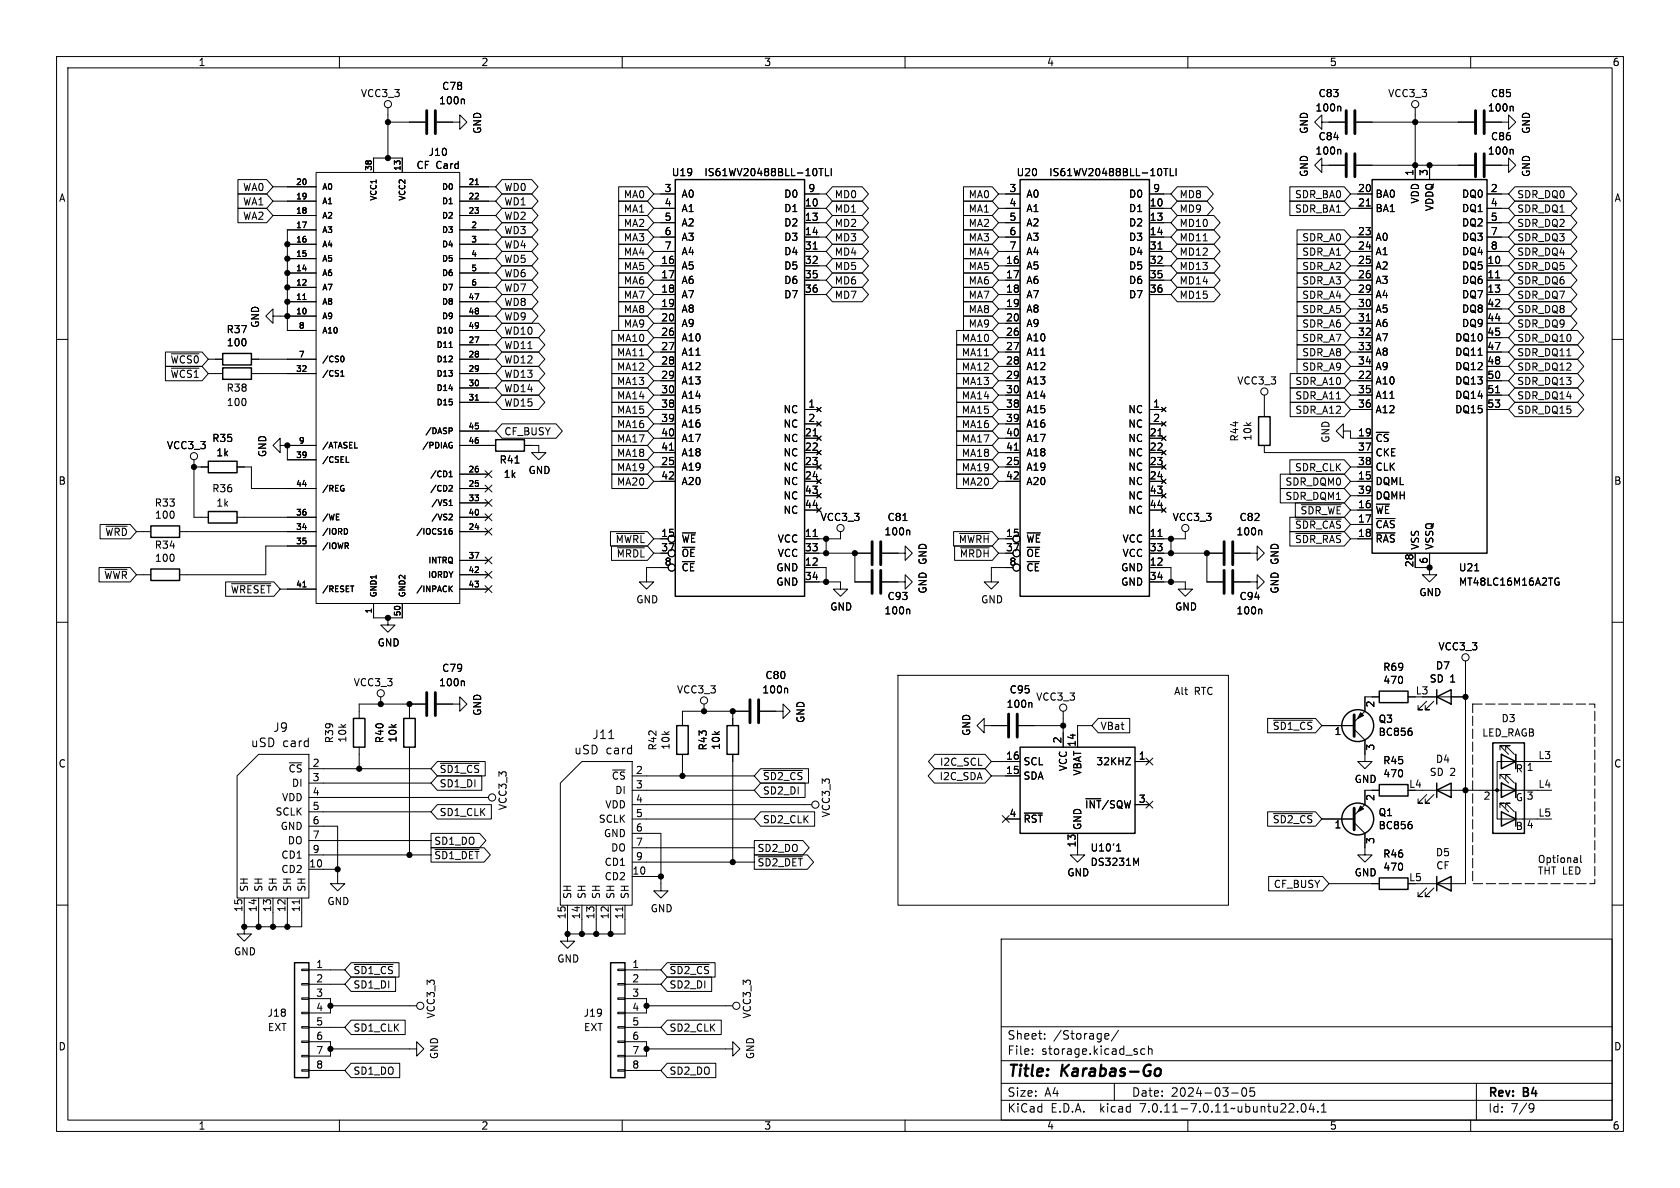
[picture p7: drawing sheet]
<svg xmlns="http://www.w3.org/2000/svg" width="297mm" height="210mm" viewBox="0 0 297 210" stroke-linecap="round" stroke-linejoin="round" font-family="sans-serif">
<defs><g id="words">
<g font-size="2.8">
<text x="178" y="190.9">Title:</text>
<text x="187.7" y="190.9">Karabas-Go</text>
</g>
<g font-size="2.1">
<text x="48.2" y="129.6">J9</text>
<text x="104.6" y="130.9">J11</text>
<text x="44.3" y="132.3">uSD</text>
<text x="49.9" y="132.3">card</text>
<text x="101.4" y="133.6">uSD</text>
<text x="107.1" y="133.6">card</text>
<text x="178" y="184">Sheet:</text>
<text x="186.2" y="184">/Storage/</text>
<text x="178" y="186.7">File:</text>
<text x="184.1" y="186.7">storage.kicad_sch</text>
<text x="178" y="196.9">KiCad</text>
<text x="178" y="194.1">Size:</text>
<text x="184.7" y="194.1">A4</text>
<text x="185.7" y="196.9">E.D.A.</text>
<text x="194.6" y="196.9">kicad</text>
<text x="200" y="194.1">Date:</text>
<text x="201.8" y="196.9">7.0.11-7.0.11~ubuntu22.04.1</text>
<text x="207" y="194.1">2024-03-05</text>
<text x="263" y="194.3">Rev:</text>
<text x="263" y="196.9">Id:</text>
<text x="267.1" y="196.9">7/9</text>
<text x="269.4" y="194.3">B4</text>
</g>
<g font-size="1.8">
<text x="35" y="11.9">1</text>
<text x="85" y="11.9">2</text>
<text x="135" y="11.9">3</text>
<text x="185" y="11.9">4</text>
<text x="235" y="11.9">5</text>
<text x="285" y="11.9">6</text>
<text x="63.7" y="17.4">VCC3_3</text>
<text x="78.1" y="16.1">C78</text>
<text x="233" y="17.4">C83</text>
<text x="245.3" y="17.4">VCC3_3</text>
<text x="263.5" y="17.4">C85</text>
<text x="77.5" y="18.6">100n</text>
<text x="85.3" y="23.8" transform="rotate(-90 85.3 23.8)">GND</text>
<text x="231.4" y="23.8" transform="rotate(-90 231.4 23.8)">GND</text>
<text x="232.5" y="19.9">100n</text>
<text x="262.9" y="19.9">100n</text>
<text x="270.7" y="23.8" transform="rotate(-90 270.7 23.8)">GND</text>
<text x="75.7" y="27.8">J10</text>
<text x="232.5" y="27.5">100n</text>
<text x="233" y="25">C84</text>
<text x="262.9" y="27.5">100n</text>
<text x="263.5" y="25">C86</text>
<text x="10.3" y="35.9">A</text>
<text x="42.9" y="34">WA0</text>
<text x="73.5" y="30.1">CF Card</text>
<text x="89.1" y="34">WD0</text>
<text x="110.2" y="35.2">MA0</text>
<text x="117.4" y="34">3</text>
<text x="118.7" y="31.3">U19</text>
<text x="120.4" y="35.2">A0</text>
<text x="124.4" y="31.3">IS61WV20488BLL-10TLI</text>
<text x="138.5" y="35.2">D0</text>
<text x="142.8" y="34">9</text>
<text x="147.5" y="35.2">MD0</text>
<text x="171.1" y="35.2">MA0</text>
<text x="178.4" y="34">3</text>
<text x="179.6" y="31.3">U20</text>
<text x="181.4" y="35.2">A0</text>
<text x="185.4" y="31.3">IS61WV20488BLL-10TLI</text>
<text x="199.5" y="35.2">D0</text>
<text x="203.8" y="34">9</text>
<text x="208.4" y="35.2">MD8</text>
<text x="228.8" y="35.2">SDR_BA0</text>
<text x="231.4" y="31.4" transform="rotate(-90 231.4 31.4)">GND</text>
<text x="240" y="34">20</text>
<text x="243.1" y="35.2">BA0</text>
<text x="249.9" y="31.2" transform="rotate(-90 249.9 31.2)">1</text>
<text x="252.5" y="31.2" transform="rotate(-90 252.5 31.2)">3</text>
<text x="258.4" y="35.2">DQ0</text>
<text x="263.5" y="34">2</text>
<text x="268.1" y="35.2">SDR_DQ0</text>
<text x="270.7" y="31.4" transform="rotate(-90 270.7 31.4)">GND</text>
<text x="285.3" y="35.9">A</text>
<text x="42.9" y="36.5">WA1</text>
<text x="42.9" y="39.1">WA2</text>
<text x="89.1" y="41.6">WD3</text>
<text x="89.1" y="39.1">WD2</text>
<text x="89.1" y="36.5">WD1</text>
<text x="110.2" y="40.3">MA2</text>
<text x="110.2" y="37.8">MA1</text>
<text x="117.4" y="36.6">4</text>
<text x="117.4" y="39.1">5</text>
<text x="117.4" y="41.7">6</text>
<text x="120.4" y="37.7">A1</text>
<text x="120.4" y="40.2">A2</text>
<text x="138.5" y="37.7">D1</text>
<text x="138.5" y="40.2">D2</text>
<text x="142.2" y="36.6">10</text>
<text x="142.2" y="39.1">13</text>
<text x="142.2" y="41.7">14</text>
<text x="147.5" y="40.3">MD2</text>
<text x="147.5" y="37.8">MD1</text>
<text x="171.1" y="37.8">MA1</text>
<text x="171.1" y="40.3">MA2</text>
<text x="178.4" y="36.6">4</text>
<text x="178.4" y="39.1">5</text>
<text x="178.4" y="41.7">6</text>
<text x="181.4" y="37.7">A1</text>
<text x="181.4" y="40.2">A2</text>
<text x="199.5" y="37.7">D1</text>
<text x="199.5" y="40.2">D2</text>
<text x="203.2" y="36.6">10</text>
<text x="203.2" y="39.1">13</text>
<text x="203.2" y="41.7">14</text>
<text x="208.4" y="37.8">MD9</text>
<text x="208.4" y="40.3">MD10</text>
<text x="228.8" y="37.8">SDR_BA1</text>
<text x="240" y="36.6">21</text>
<text x="240" y="41.7">23</text>
<text x="243.1" y="37.7">BA1</text>
<text x="251.1" y="36.1" transform="rotate(-90 251.1 36.1)">VDD</text>
<text x="253.6" y="37.4" transform="rotate(-90 253.6 37.4)">VDDQ</text>
<text x="258.4" y="37.7">DQ1</text>
<text x="258.4" y="40.2">DQ2</text>
<text x="263.5" y="36.6">4</text>
<text x="263.5" y="39.1">5</text>
<text x="263.5" y="41.7">7</text>
<text x="268.1" y="37.8">SDR_DQ1</text>
<text x="268.1" y="40.3">SDR_DQ2</text>
<text x="89.1" y="46.7">WD5</text>
<text x="89.1" y="44.1">WD4</text>
<text x="110.2" y="42.9">MA3</text>
<text x="110.2" y="45.4">MA4</text>
<text x="110.2" y="47.9">MA5</text>
<text x="116.8" y="46.7">16</text>
<text x="117.4" y="44.2">7</text>
<text x="120.4" y="47.9">A5</text>
<text x="120.4" y="42.8">A3</text>
<text x="120.4" y="45.3">A4</text>
<text x="138.5" y="42.8">D3</text>
<text x="138.5" y="45.3">D4</text>
<text x="138.5" y="47.9">D5</text>
<text x="142.2" y="44.2">31</text>
<text x="142.2" y="46.7">32</text>
<text x="147.5" y="45.4">MD4</text>
<text x="147.5" y="42.9">MD3</text>
<text x="147.5" y="47.9">MD5</text>
<text x="171.1" y="45.4">MA4</text>
<text x="171.1" y="47.9">MA5</text>
<text x="171.1" y="42.9">MA3</text>
<text x="177.8" y="46.7">16</text>
<text x="178.4" y="44.2">7</text>
<text x="181.4" y="47.9">A5</text>
<text x="181.4" y="42.8">A3</text>
<text x="181.4" y="45.3">A4</text>
<text x="199.5" y="42.8">D3</text>
<text x="199.5" y="45.3">D4</text>
<text x="199.5" y="47.9">D5</text>
<text x="203.2" y="44.2">31</text>
<text x="203.2" y="46.7">32</text>
<text x="208.4" y="42.9">MD11</text>
<text x="208.4" y="47.9">MD13</text>
<text x="208.4" y="45.4">MD12</text>
<text x="230.1" y="47.9">SDR_A2</text>
<text x="230.1" y="45.4">SDR_A1</text>
<text x="230.1" y="42.9">SDR_A0</text>
<text x="240" y="44.2">24</text>
<text x="240" y="46.7">25</text>
<text x="243.1" y="42.8">A0</text>
<text x="243.1" y="45.3">A1</text>
<text x="243.1" y="47.9">A2</text>
<text x="258.4" y="47.9">DQ5</text>
<text x="258.4" y="42.8">DQ3</text>
<text x="258.4" y="45.3">DQ4</text>
<text x="262.8" y="46.7">10</text>
<text x="263.5" y="44.2">8</text>
<text x="268.1" y="47.9">SDR_DQ5</text>
<text x="268.1" y="45.4">SDR_DQ4</text>
<text x="268.1" y="42.9">SDR_DQ3</text>
<text x="89.1" y="49.2">WD6</text>
<text x="89.1" y="51.8">WD7</text>
<text x="110.2" y="50.5">MA6</text>
<text x="110.2" y="53">MA7</text>
<text x="116.8" y="49.3">17</text>
<text x="116.8" y="51.8">18</text>
<text x="120.4" y="50.4">A6</text>
<text x="120.4" y="52.9">A7</text>
<text x="138.5" y="50.4">D6</text>
<text x="138.5" y="52.9">D7</text>
<text x="142.2" y="49.3">35</text>
<text x="142.2" y="51.8">36</text>
<text x="147.5" y="53">MD7</text>
<text x="147.5" y="50.5">MD6</text>
<text x="171.1" y="50.5">MA6</text>
<text x="171.1" y="53">MA7</text>
<text x="177.8" y="49.3">17</text>
<text x="177.8" y="51.8">18</text>
<text x="181.4" y="50.4">A6</text>
<text x="181.4" y="52.9">A7</text>
<text x="199.5" y="50.4">D6</text>
<text x="199.5" y="52.9">D7</text>
<text x="203.2" y="49.3">35</text>
<text x="203.2" y="51.8">36</text>
<text x="208.4" y="53">MD15</text>
<text x="208.4" y="50.5">MD14</text>
<text x="230.1" y="50.5">SDR_A3</text>
<text x="230.1" y="53">SDR_A4</text>
<text x="240" y="49.3">26</text>
<text x="240" y="51.8">29</text>
<text x="243.1" y="50.4">A3</text>
<text x="243.1" y="52.9">A4</text>
<text x="258.4" y="50.4">DQ6</text>
<text x="258.4" y="52.9">DQ7</text>
<text x="262.8" y="49.3">11</text>
<text x="262.8" y="51.8">13</text>
<text x="268.1" y="53">SDR_DQ7</text>
<text x="268.1" y="50.5">SDR_DQ6</text>
<text x="40" y="59.1">R37</text>
<text x="46" y="58" transform="rotate(-90 46 58)">GND</text>
<text x="89.1" y="56.8">WD9</text>
<text x="89.1" y="54.3">WD8</text>
<text x="89.1" y="59.4">WD10</text>
<text x="110.2" y="58.1">MA9</text>
<text x="110.2" y="55.6">MA8</text>
<text x="116.8" y="54.4">19</text>
<text x="116.8" y="56.9">20</text>
<text x="116.8" y="59.4">26</text>
<text x="120.4" y="55.5">A8</text>
<text x="120.4" y="58">A9</text>
<text x="171.1" y="55.6">MA8</text>
<text x="171.1" y="58.1">MA9</text>
<text x="177.8" y="54.4">19</text>
<text x="177.8" y="56.9">20</text>
<text x="177.8" y="59.4">26</text>
<text x="181.4" y="55.5">A8</text>
<text x="181.4" y="58">A9</text>
<text x="230.1" y="55.6">SDR_A5</text>
<text x="230.1" y="58.1">SDR_A6</text>
<text x="240" y="54.4">30</text>
<text x="240" y="56.9">31</text>
<text x="240" y="59.4">32</text>
<text x="243.1" y="55.5">A5</text>
<text x="243.1" y="58">A6</text>
<text x="258.4" y="55.5">DQ8</text>
<text x="258.4" y="58">DQ9</text>
<text x="262.8" y="54.4">42</text>
<text x="262.8" y="56.9">44</text>
<text x="262.8" y="59.4">45</text>
<text x="268.1" y="55.6">SDR_DQ8</text>
<text x="268.1" y="58.1">SDR_DQ9</text>
<text x="30.1" y="64.5">~{WCS0}</text>
<text x="40" y="61.4">100</text>
<text x="89.1" y="64.5">WD12</text>
<text x="89.1" y="61.9">WD11</text>
<text x="109" y="60.6">MA10</text>
<text x="109" y="65.7">MA12</text>
<text x="109" y="63.2">MA11</text>
<text x="116.8" y="62">27</text>
<text x="116.8" y="64.5">28</text>
<text x="120.4" y="60.6">A10</text>
<text x="120.4" y="63.1">A11</text>
<text x="120.4" y="65.6">A12</text>
<text x="169.9" y="63.2">MA11</text>
<text x="169.9" y="60.6">MA10</text>
<text x="169.9" y="65.7">MA12</text>
<text x="177.8" y="62">27</text>
<text x="177.8" y="64.5">28</text>
<text x="181.4" y="60.6">A10</text>
<text x="181.4" y="63.1">A11</text>
<text x="181.4" y="65.6">A12</text>
<text x="230.1" y="65.7">SDR_A9</text>
<text x="230.1" y="60.6">SDR_A7</text>
<text x="230.1" y="63.2">SDR_A8</text>
<text x="240" y="62">33</text>
<text x="240" y="64.5">34</text>
<text x="243.1" y="60.6">A7</text>
<text x="243.1" y="63.1">A8</text>
<text x="243.1" y="65.6">A9</text>
<text x="257.2" y="60.6">DQ10</text>
<text x="257.2" y="63.1">DQ11</text>
<text x="257.2" y="65.6">DQ12</text>
<text x="262.8" y="62">47</text>
<text x="262.8" y="64.5">48</text>
<text x="268.1" y="65.7">SDR_DQ12</text>
<text x="268.1" y="60.6">SDR_DQ10</text>
<text x="268.1" y="63.2">SDR_DQ11</text>
<text x="30.1" y="67">~{WCS1}</text>
<text x="40" y="69.4">R38</text>
<text x="40" y="72">100</text>
<text x="89.1" y="69.5">WD14</text>
<text x="89.1" y="67">WD13</text>
<text x="109" y="68.3">MA13</text>
<text x="109" y="70.8">MA14</text>
<text x="116.8" y="67.1">29</text>
<text x="116.8" y="69.6">30</text>
<text x="120.4" y="68.2">A13</text>
<text x="120.4" y="70.7">A14</text>
<text x="169.9" y="70.8">MA14</text>
<text x="169.9" y="68.3">MA13</text>
<text x="177.8" y="67.1">29</text>
<text x="177.8" y="69.6">30</text>
<text x="181.4" y="68.2">A13</text>
<text x="181.4" y="70.7">A14</text>
<text x="218.6" y="68.2">VCC3_3</text>
<text x="228.9" y="68.3">SDR_A10</text>
<text x="228.9" y="70.8">SDR_A11</text>
<text x="240" y="67.1">22</text>
<text x="240" y="69.6">35</text>
<text x="243.1" y="68.2">A10</text>
<text x="243.1" y="70.7">A11</text>
<text x="257.2" y="68.2">DQ13</text>
<text x="257.2" y="70.7">DQ14</text>
<text x="262.8" y="67.1">50</text>
<text x="262.8" y="69.6">51</text>
<text x="268.1" y="68.3">SDR_DQ13</text>
<text x="268.1" y="70.8">SDR_DQ14</text>
<text x="89.1" y="77.2">CF_BUSY</text>
<text x="89.1" y="72.1">WD15</text>
<text x="109" y="75.9">MA16</text>
<text x="109" y="73.3">MA15</text>
<text x="116.8" y="72.1">38</text>
<text x="116.8" y="74.7">39</text>
<text x="116.8" y="77.2">40</text>
<text x="120.4" y="73.3">A15</text>
<text x="120.4" y="75.8">A16</text>
<text x="138.4" y="73.3">NC</text>
<text x="138.4" y="75.8">NC</text>
<text x="142.2" y="77.2">21</text>
<text x="142.8" y="72.1">1</text>
<text x="142.8" y="74.7">2</text>
<text x="169.9" y="75.9">MA16</text>
<text x="169.9" y="73.3">MA15</text>
<text x="177.8" y="72.1">38</text>
<text x="177.8" y="74.7">39</text>
<text x="177.8" y="77.2">40</text>
<text x="181.4" y="73.3">A15</text>
<text x="181.4" y="75.8">A16</text>
<text x="199.4" y="73.3">NC</text>
<text x="199.4" y="75.8">NC</text>
<text x="203.2" y="77.2">21</text>
<text x="203.8" y="72.1">1</text>
<text x="203.8" y="74.7">2</text>
<text x="228.9" y="73.3">SDR_A12</text>
<text x="240" y="77.2">19</text>
<text x="240" y="72.1">36</text>
<text x="243.1" y="73.3">A12</text>
<text x="257.2" y="73.3">DQ15</text>
<text x="262.8" y="72.1">53</text>
<text x="268.1" y="73.3">SDR_DQ15</text>
<text x="29.4" y="79.6">VCC3_3</text>
<text x="37.4" y="78.3">R35</text>
<text x="38.1" y="80.9">1k</text>
<text x="47.3" y="80.9" transform="rotate(-90 47.3 80.9)">GND</text>
<text x="88.2" y="82.1">R41</text>
<text x="93.3" y="84">GND</text>
<text x="109" y="81">MA18</text>
<text x="109" y="83.5">MA19</text>
<text x="109" y="78.4">MA17</text>
<text x="116.8" y="82.3">25</text>
<text x="116.8" y="79.8">41</text>
<text x="120.4" y="83.4">A19</text>
<text x="120.4" y="78.3">A17</text>
<text x="120.4" y="80.9">A18</text>
<text x="138.4" y="78.3">NC</text>
<text x="138.4" y="80.9">NC</text>
<text x="138.4" y="83.4">NC</text>
<text x="142.2" y="79.8">22</text>
<text x="142.2" y="82.3">23</text>
<text x="169.9" y="83.5">MA19</text>
<text x="169.9" y="81">MA18</text>
<text x="169.9" y="78.4">MA17</text>
<text x="177.8" y="82.3">25</text>
<text x="177.8" y="79.8">41</text>
<text x="181.4" y="83.4">A19</text>
<text x="181.4" y="78.3">A17</text>
<text x="181.4" y="80.9">A18</text>
<text x="199.4" y="78.3">NC</text>
<text x="199.4" y="80.9">NC</text>
<text x="199.4" y="83.4">NC</text>
<text x="203.2" y="79.8">22</text>
<text x="203.2" y="82.3">23</text>
<text x="219.1" y="78.1" transform="rotate(-90 219.1 78.1)">R44</text>
<text x="221.4" y="78" transform="rotate(-90 221.4 78)">10k</text>
<text x="228.8" y="83.5">SDR_CLK</text>
<text x="235.2" y="78.4" transform="rotate(-90 235.2 78.4)">GND</text>
<text x="240" y="79.8">37</text>
<text x="240" y="82.3">38</text>
<text x="243.1" y="78.3">~{CS}</text>
<text x="243.1" y="80.9">CKE</text>
<text x="243.1" y="83.4">CLK</text>
<text x="10.3" y="85.9">B</text>
<text x="27.3" y="89.8">R33</text>
<text x="37.4" y="87.2">R36</text>
<text x="38.1" y="89.8">1k</text>
<text x="88.9" y="84.7">1k</text>
<text x="109" y="86">MA20</text>
<text x="116.8" y="84.8">42</text>
<text x="120.4" y="86">A20</text>
<text x="138.4" y="86">NC</text>
<text x="138.4" y="88.5">NC</text>
<text x="142.2" y="84.8">24</text>
<text x="142.2" y="87.4">43</text>
<text x="142.2" y="89.9">44</text>
<text x="169.9" y="86">MA20</text>
<text x="177.8" y="84.8">42</text>
<text x="181.4" y="86">A20</text>
<text x="199.4" y="86">NC</text>
<text x="199.4" y="88.5">NC</text>
<text x="203.2" y="84.8">24</text>
<text x="203.2" y="87.4">43</text>
<text x="203.2" y="89.9">44</text>
<text x="227.1" y="88.6">SDR_DQM1</text>
<text x="227.1" y="86">SDR_DQM0</text>
<text x="240" y="84.8">15</text>
<text x="240" y="89.9">16</text>
<text x="240" y="87.4">39</text>
<text x="243.1" y="86">DQML</text>
<text x="243.1" y="88.5">DQMH</text>
<text x="285.3" y="85.9">B</text>
<text x="18.5" y="94.9">~{WRD}</text>
<text x="27.3" y="91.9">100</text>
<text x="116.8" y="95">15</text>
<text x="138.4" y="91">NC</text>
<text x="142.2" y="95">11</text>
<text x="145" y="92.3">VCC3_3</text>
<text x="156.3" y="94.8">100n</text>
<text x="156.8" y="92.3">C81</text>
<text x="177.8" y="95">15</text>
<text x="199.4" y="91">NC</text>
<text x="203.2" y="95">11</text>
<text x="207.2" y="92.3">VCC3_3</text>
<text x="218.5" y="94.8">100n</text>
<text x="219" y="92.3">C82</text>
<text x="228.8" y="93.7">~{SDR_CAS}</text>
<text x="229.8" y="91.1">~{SDR_WE}</text>
<text x="240" y="92.5">17</text>
<text x="240" y="95">18</text>
<text x="243.1" y="91">~{WE}</text>
<text x="243.1" y="93.6">~{CAS}</text>
<text x="27.3" y="97.2">R34</text>
<text x="27.3" y="99.5">100</text>
<text x="108.7" y="96.2">~{MWRL}</text>
<text x="108.9" y="98.7">~{MRDL}</text>
<text x="116.8" y="97.5">37</text>
<text x="117.4" y="100.1">8</text>
<text x="120.4" y="96.1">~{WE}</text>
<text x="120.4" y="98.7">~{OE}</text>
<text x="120.4" y="101.2">~{CE}</text>
<text x="137.2" y="101.2">GND</text>
<text x="137.4" y="96.1">VCC</text>
<text x="137.4" y="98.7">VCC</text>
<text x="142.2" y="100.1">12</text>
<text x="142.2" y="97.5">33</text>
<text x="169.4" y="96.2">~{MWRH}</text>
<text x="169.6" y="98.7">~{MRDH}</text>
<text x="177.8" y="97.5">37</text>
<text x="178.4" y="100.1">8</text>
<text x="181.4" y="96.1">~{WE}</text>
<text x="181.4" y="98.7">~{OE}</text>
<text x="181.4" y="101.2">~{CE}</text>
<text x="198.1" y="101.2">GND</text>
<text x="198.4" y="96.1">VCC</text>
<text x="198.4" y="98.7">VCC</text>
<text x="203.2" y="100.1">12</text>
<text x="203.2" y="97.5">33</text>
<text x="228.8" y="96.2">~{SDR_RAS}</text>
<text x="243.1" y="96.1">~{RAS}</text>
<text x="249.9" y="100.4" transform="rotate(-90 249.9 100.4)">28</text>
<text x="251.1" y="97.3" transform="rotate(-90 251.1 97.3)">VSS</text>
<text x="252.5" y="99.8" transform="rotate(-90 252.5 99.8)">6</text>
<text x="253.6" y="97.3" transform="rotate(-90 253.6 97.3)">VSSQ</text>
<text x="257.8" y="101.2">U21</text>
<text x="18.3" y="102.6">~{WWR}</text>
<text x="40.7" y="105.1">~{WRESET}</text>
<text x="112.4" y="106.9">GND</text>
<text x="137.2" y="103.7">GND</text>
<text x="142.2" y="102.6">34</text>
<text x="156.8" y="106.3">C93</text>
<text x="164" y="105" transform="rotate(-90 164 105)">GND GND</text>
<text x="173.4" y="106.9">GND</text>
<text x="198.1" y="103.7">GND</text>
<text x="203.2" y="102.6">34</text>
<text x="219" y="106.3">C94</text>
<text x="226.2" y="105" transform="rotate(-90 226.2 105)">GND GND</text>
<text x="250.8" y="105.6">GND</text>
<text x="257.8" y="103.7">MT48LC16M16A2TG</text>
<text x="146.7" y="108.1">GND</text>
<text x="156.3" y="108.8">100n</text>
<text x="207.6" y="108.1">GND</text>
<text x="218.5" y="108.8">100n</text>
<text x="66.7" y="114.5">GND</text>
<text x="78.1" y="119">C79</text>
<text x="244.4" y="118.8">R69</text>
<text x="253.8" y="118.5">D7</text>
<text x="254.2" y="115.2">VCC3_3</text>
<text x="62.4" y="121.5">VCC3_3</text>
<text x="77.5" y="121.5">100n</text>
<text x="119.6" y="122.8">VCC3_3</text>
<text x="134.7" y="122.8">100n</text>
<text x="135.2" y="120.2">C80</text>
<text x="177.8" y="125.3">100n</text>
<text x="178.4" y="122.8">C95</text>
<text x="183.1" y="124.1">VCC3_3</text>
<text x="207.5" y="122.9">Alt</text>
<text x="211.1" y="122.9">RTC</text>
<text x="243.3" y="125.2" transform="rotate(-90 243.3 125.2)">2</text>
<text x="244.5" y="121.1">470</text>
<text x="250.2" y="122.8">L3</text>
<text x="252.7" y="120.9">SD 1</text>
<text x="59.1" y="131.5" transform="rotate(-90 59.1 131.5)">R39</text>
<text x="61.4" y="131.4" transform="rotate(-90 61.4 131.4)">10k</text>
<text x="68" y="131.5" transform="rotate(-90 68 131.5)">R40</text>
<text x="70.3" y="131.4" transform="rotate(-90 70.3 131.4)">10k</text>
<text x="85.3" y="126.6" transform="rotate(-90 85.3 126.6)">GND</text>
<text x="142.4" y="127.9" transform="rotate(-90 142.4 127.9)">GND</text>
<text x="171.7" y="130.2" transform="rotate(-90 171.7 130.2)">GND</text>
<text x="187.7" y="131.5" transform="rotate(-90 187.7 131.5)">2</text>
<text x="194.5" y="129.2">VBat</text>
<text x="224.9" y="129.2">~{SD1_CS}</text>
<text x="235.8" y="130.3">1</text>
<text x="243.6" y="130.3">BC856</text>
<text x="243.6" y="128">Q3</text>
<text x="261.9" y="130.4">LED_RAGB</text>
<text x="265.4" y="127.9">D3</text>
<text x="10.3" y="135.9">C</text>
<text x="50.9" y="136.8">~{CS}</text>
<text x="55.2" y="135.6">2</text>
<text x="77.6" y="136.8">~{SD1_CS}</text>
<text x="112.3" y="136.9">2</text>
<text x="116.3" y="132.8" transform="rotate(-90 116.3 132.8)">R42</text>
<text x="118.6" y="132.6" transform="rotate(-90 118.6 132.6)">10k</text>
<text x="125.1" y="132.8" transform="rotate(-90 125.1 132.8)">R43</text>
<text x="127.5" y="132.6" transform="rotate(-90 127.5 132.6)">10k</text>
<text x="166.1" y="135.6">I2C_SCL</text>
<text x="177.8" y="136.9">15</text>
<text x="177.8" y="134.4">16</text>
<text x="180.8" y="135.5">SCL</text>
<text x="188.8" y="136.4" transform="rotate(-90 188.8 136.4)">VCC</text>
<text x="190.2" y="132.1" transform="rotate(-90 190.2 132.1)">14</text>
<text x="191.4" y="137.2" transform="rotate(-90 191.4 137.2)">VBAT</text>
<text x="193.7" y="135.5">32KHZ</text>
<text x="201.2" y="134.4">1</text>
<text x="243.3" y="132.8" transform="rotate(-90 243.3 132.8)">3</text>
<text x="244.4" y="135.3">R45</text>
<text x="244.5" y="137.6">470</text>
<text x="252.7" y="137.4">SD 2</text>
<text x="253.8" y="135.1">D4</text>
<text x="267.9" y="136.8">R</text>
<text x="269.8" y="136.6">1</text>
<text x="271.9" y="134.3">L3</text>
<text x="285.3" y="135.9">C</text>
<text x="49.8" y="141.8">VDD</text>
<text x="51.5" y="139.3">DI</text>
<text x="55.2" y="138.2">3</text>
<text x="55.2" y="140.7">4</text>
<text x="55.2" y="143.3">5</text>
<text x="77.6" y="139.4">SD1_DI</text>
<text x="89.8" y="143.3" transform="rotate(-90 89.8 143.3)">VCC3_3</text>
<text x="106.9" y="143.1">VDD</text>
<text x="108.1" y="138">~{CS}</text>
<text x="108.7" y="140.6">DI</text>
<text x="112.3" y="139.4">3</text>
<text x="112.3" y="142">4</text>
<text x="134.8" y="140.7">SD2_DI</text>
<text x="134.8" y="138.1">~{SD2_CS}</text>
<text x="166" y="138.1">I2C_SDA</text>
<text x="180.8" y="138">SDA</text>
<text x="191.7" y="143.1">~{INT}/SQW</text>
<text x="201.2" y="142">3</text>
<text x="239.4" y="138.6">GND</text>
<text x="243.3" y="141.7" transform="rotate(-90 243.3 141.7)">2</text>
<text x="249" y="139.4">L4</text>
<text x="262.2" y="141.7">2</text>
<text x="267.9" y="141.8">G</text>
<text x="269.8" y="141.7">3</text>
<text x="271.9" y="139.4">L4</text>
<text x="48.6" y="144.4">SCLK</text>
<text x="49.5" y="146.9">GND</text>
<text x="50.8" y="149.5">DO</text>
<text x="55.2" y="145.8">6</text>
<text x="55.2" y="148.3">7</text>
<text x="76.7" y="149.5">SD1_DO</text>
<text x="77.6" y="144.5">SD1_CLK</text>
<text x="105.8" y="145.6">SCLK</text>
<text x="106.7" y="148.2">GND</text>
<text x="112.3" y="144.5">5</text>
<text x="112.3" y="147.1">6</text>
<text x="112.3" y="149.6">7</text>
<text x="134.8" y="145.7">SD2_CLK</text>
<text x="146.9" y="144.6" transform="rotate(-90 146.9 144.6)">VCC3_3</text>
<text x="178.4" y="144.5">4</text>
<text x="180.8" y="145.6">~{RST}</text>
<text x="190.2" y="149.9" transform="rotate(-90 190.2 149.9)">13</text>
<text x="191.4" y="146.8" transform="rotate(-90 191.4 146.8)">GND</text>
<text x="224.9" y="145.7">~{SD2_CS}</text>
<text x="235.8" y="146.8">1</text>
<text x="243.3" y="149.3" transform="rotate(-90 243.3 149.3)">3</text>
<text x="243.6" y="146.8">BC856</text>
<text x="243.6" y="144.5">Q1</text>
<text x="267.9" y="146.9">B</text>
<text x="269.8" y="146.8">4</text>
<text x="271.9" y="144.4">L5</text>
<text x="49.6" y="154.5">CD2</text>
<text x="49.6" y="152">CD1</text>
<text x="54.6" y="153.4">10</text>
<text x="55.2" y="150.9">9</text>
<text x="76.7" y="152.1">~{SD1_DET}</text>
<text x="106.8" y="155.8">CD2</text>
<text x="106.8" y="153.3">CD1</text>
<text x="107.9" y="150.7">DO</text>
<text x="111.7" y="154.7">10</text>
<text x="112.3" y="152.1">9</text>
<text x="133.8" y="150.8">SD2_DO</text>
<text x="133.8" y="153.4">~{SD2_DET}</text>
<text x="188.6" y="155.1">GND</text>
<text x="192.7" y="150.7">U10'1</text>
<text x="192.7" y="153.3">DS3231M</text>
<text x="239.4" y="155.1">GND</text>
<text x="244.4" y="151.8">R46</text>
<text x="244.5" y="154.1">470</text>
<text x="249" y="155.9">L5</text>
<text x="253.8" y="151.6">D5</text>
<text x="253.8" y="153.9">CF</text>
<text x="271.8" y="152.6">Optional</text>
<text x="271.8" y="154.7">THT LED</text>
<text x="42.9" y="161.3" transform="rotate(-90 42.9 161.3)">15</text>
<text x="44" y="157.7" transform="rotate(-90 44 157.7)">SH</text>
<text x="45.5" y="161.3" transform="rotate(-90 45.5 161.3)">14</text>
<text x="46.6" y="157.7" transform="rotate(-90 46.6 157.7)">SH</text>
<text x="48" y="161.3" transform="rotate(-90 48 161.3)">13</text>
<text x="49.1" y="157.7" transform="rotate(-90 49.1 157.7)">SH</text>
<text x="50.5" y="161.3" transform="rotate(-90 50.5 161.3)">12</text>
<text x="51.7" y="157.7" transform="rotate(-90 51.7 157.7)">SH</text>
<text x="53.1" y="161.3" transform="rotate(-90 53.1 161.3)">11</text>
<text x="54.2" y="157.7" transform="rotate(-90 54.2 157.7)">SH</text>
<text x="57.8" y="160.2">GND</text>
<text x="101.2" y="159" transform="rotate(-90 101.2 159)">SH</text>
<text x="103.7" y="159" transform="rotate(-90 103.7 159)">SH</text>
<text x="106.3" y="159" transform="rotate(-90 106.3 159)">SH</text>
<text x="108.8" y="159" transform="rotate(-90 108.8 159)">SH</text>
<text x="111.4" y="159" transform="rotate(-90 111.4 159)">SH</text>
<text x="114.9" y="161.5">GND</text>
<text x="225.1" y="157.2">CF_BUSY</text>
<text x="100.1" y="162.6" transform="rotate(-90 100.1 162.6)">15</text>
<text x="102.6" y="162.6" transform="rotate(-90 102.6 162.6)">14</text>
<text x="105.2" y="162.6" transform="rotate(-90 105.2 162.6)">13</text>
<text x="107.7" y="162.6" transform="rotate(-90 107.7 162.6)">12</text>
<text x="110.2" y="162.6" transform="rotate(-90 110.2 162.6)">11</text>
<text x="41.3" y="169.1">GND</text>
<text x="55.8" y="171.2">1</text>
<text x="55.8" y="173.7">2</text>
<text x="62.4" y="172.4">~{SD1_CS}</text>
<text x="98.4" y="170.4">GND</text>
<text x="111.7" y="171.2">1</text>
<text x="111.7" y="173.7">2</text>
<text x="118.3" y="172.4">~{SD2_CS}</text>
<text x="47.2" y="179.9">J18</text>
<text x="55.8" y="176.3">3</text>
<text x="55.8" y="178.8">4</text>
<text x="62.4" y="174.9">SD1_DI</text>
<text x="103.1" y="179.9">J19</text>
<text x="111.7" y="176.3">3</text>
<text x="111.7" y="178.8">4</text>
<text x="118.3" y="174.9">SD2_DI</text>
<text x="10.3" y="185.9">D</text>
<text x="47.3" y="182.5">EXT</text>
<text x="55.8" y="181.4">5</text>
<text x="55.8" y="183.9">6</text>
<text x="62.4" y="182.6">SD1_CLK</text>
<text x="77.1" y="180.1" transform="rotate(-90 77.1 180.1)">VCC3_3</text>
<text x="103.1" y="182.5">EXT</text>
<text x="111.7" y="181.4">5</text>
<text x="111.7" y="183.9">6</text>
<text x="118.3" y="182.6">SD2_CLK</text>
<text x="132.9" y="180.1" transform="rotate(-90 132.9 180.1)">VCC3_3</text>
<text x="285.3" y="185.9">D</text>
<text x="55.8" y="186.4">7</text>
<text x="55.8" y="189">8</text>
<text x="62.4" y="190.2">SD1_DO</text>
<text x="77.6" y="187.3" transform="rotate(-90 77.6 187.3)">GND</text>
<text x="111.7" y="186.4">7</text>
<text x="111.7" y="189">8</text>
<text x="118.3" y="190.2">SD2_DO</text>
<text x="133.5" y="187.3" transform="rotate(-90 133.5 187.3)">GND</text>
<text x="35" y="199.9">1</text>
<text x="85" y="199.9">2</text>
<text x="135" y="199.9">3</text>
<text x="185" y="199.9">4</text>
<text x="235" y="199.9">5</text>
<text x="285" y="199.9">6</text>
</g>
<g font-size="1.4">
<text x="52.2" y="35.3">19</text>
<text x="52.2" y="32.8">20</text>
<text x="56.9" y="33.8">A0</text>
<text x="65.8" y="30.3" transform="rotate(-90 65.8 30.3)">38</text>
<text x="66.8" y="35.6" transform="rotate(-90 66.8 35.6)">VCC1</text>
<text x="70.9" y="30.3" transform="rotate(-90 70.9 30.3)">13</text>
<text x="71.9" y="35.6" transform="rotate(-90 71.9 35.6)">VCC2</text>
<text x="78" y="33.8">D0</text>
<text x="82.7" y="32.8">21</text>
<text x="82.7" y="35.3">22</text>
<text x="52.2" y="40.4">17</text>
<text x="52.2" y="37.8">18</text>
<text x="56.9" y="41.4">A3</text>
<text x="56.9" y="38.8">A2</text>
<text x="56.9" y="36.3">A1</text>
<text x="78" y="41.4">D3</text>
<text x="78" y="36.3">D1</text>
<text x="78" y="38.8">D2</text>
<text x="82.7" y="37.8">23</text>
<text x="83.2" y="40.4">2</text>
<text x="52.2" y="45.5">15</text>
<text x="52.2" y="42.9">16</text>
<text x="56.9" y="46.5">A5</text>
<text x="56.9" y="43.9">A4</text>
<text x="78" y="43.9">D4</text>
<text x="78" y="46.5">D5</text>
<text x="83.2" y="42.9">3</text>
<text x="83.2" y="45.5">4</text>
<text x="52.2" y="53.1">11</text>
<text x="52.2" y="50.5">12</text>
<text x="52.2" y="48">14</text>
<text x="56.9" y="51.5">A7</text>
<text x="56.9" y="49">A6</text>
<text x="78" y="49">D6</text>
<text x="78" y="51.5">D7</text>
<text x="82.7" y="53.1">47</text>
<text x="83.2" y="48">5</text>
<text x="83.2" y="50.5">6</text>
<text x="52.2" y="55.6">10</text>
<text x="52.7" y="58.2">8</text>
<text x="56.9" y="56.6">A9</text>
<text x="56.9" y="54.1">A8</text>
<text x="56.9" y="59.2">A10</text>
<text x="77.1" y="59.2">D10</text>
<text x="78" y="54.1">D8</text>
<text x="78" y="56.6">D9</text>
<text x="82.7" y="55.6">48</text>
<text x="82.7" y="58.2">49</text>
<text x="52.2" y="65.8">32</text>
<text x="52.7" y="63.2">7</text>
<text x="56.9" y="64.2">/CS0</text>
<text x="77.1" y="61.7">D11</text>
<text x="77.1" y="64.2">D12</text>
<text x="82.7" y="60.7">27</text>
<text x="82.7" y="63.2">28</text>
<text x="82.7" y="65.8">29</text>
<text x="56.9" y="66.8">/CS1</text>
<text x="77.1" y="66.8">D13</text>
<text x="77.1" y="69.3">D14</text>
<text x="77.1" y="71.9">D15</text>
<text x="82.7" y="68.3">30</text>
<text x="82.7" y="70.9">31</text>
<text x="75.1" y="76.9">/DASP</text>
<text x="82.7" y="75.9">45</text>
<text x="52.2" y="81">39</text>
<text x="52.7" y="78.5">9</text>
<text x="56.9" y="82">/CSEL</text>
<text x="56.9" y="79.5">/ATASEL</text>
<text x="74.5" y="79.5">/PDIAG</text>
<text x="82.7" y="83.6">26</text>
<text x="82.7" y="78.5">46</text>
<text x="52.2" y="86.1">44</text>
<text x="56.9" y="87.1">/REG</text>
<text x="75.9" y="87.1">/CD2</text>
<text x="75.9" y="84.6">/CD1</text>
<text x="76.1" y="89.6">/VS1</text>
<text x="82.7" y="86.1">25</text>
<text x="82.7" y="88.6">33</text>
<text x="52.2" y="93.7">34</text>
<text x="52.2" y="91.2">36</text>
<text x="56.9" y="94.7">/IORD</text>
<text x="56.9" y="92.2">/WE</text>
<text x="73.5" y="94.7">/IOCS16</text>
<text x="76.1" y="92.2">/VS2</text>
<text x="82.7" y="93.7">24</text>
<text x="82.7" y="91.2">40</text>
<text x="52.2" y="96.3">35</text>
<text x="56.9" y="97.3">/IOWR</text>
<text x="75.6" y="99.8">INTRQ</text>
<text x="82.7" y="98.8">37</text>
<text x="82.7" y="101.3">42</text>
<text x="52.2" y="103.9">41</text>
<text x="56.9" y="104.9">/RESET</text>
<text x="66.8" y="105.7" transform="rotate(-90 66.8 105.7)">GND1</text>
<text x="71.9" y="105.7" transform="rotate(-90 71.9 105.7)">GND2</text>
<text x="73.5" y="104.9">/INPACK</text>
<text x="75.6" y="102.3">IORDY</text>
<text x="82.7" y="103.9">43</text>
<text x="65.8" y="108.6" transform="rotate(-90 65.8 108.6)">1</text>
<text x="70.9" y="109" transform="rotate(-90 70.9 109)">50</text>
</g>
</g></defs>
<g fill="none" stroke="#000" stroke-width=".18">
<path d="M10 10h277v190h-277zM12 12h273v186h-273zM60 10v2M68.6 19.1v8.8M81.9 17.5l.2 .2v.7M110 10v2M160 10v2M210 10v2M236.9 18.8l.1 .2v.6M250.2 19.1v12.7M260 10v2M267.3 18.8l.2 .2v.6"/>
<path d="M42.1 31.7h5l1.2 1.3-1.2 1.3h-5zM42.1 34.3h5l1.2 1.3-1.2 1.2h-5zM42.1 36.8h5l1.2 1.3-1.2 1.3h-5zM48.3 38.1h7.6M48.3 35.6h7.6M48.3 33h7.6M55.9 30.5h25.4v76.2h-25.4zM66 30.5v-2.6h5.1v2.6M68.6 21.6h6.6M77.2 21.6h4.1v1.3l1.2-1.3-1.2-1.3v1.3M81.3 38.1h6.3M81.3 35.6h6.3"/>
<path d="M81.3 33h6.3M84 32.6h.6M88.7 39.4h5.3l1.1 1.2-1.1 1.3h-5.3l-1.1-1.3zM88.7 31.7h5.3l1.1 1.3-1.1 1.3h-5.3l-1.1-1.3zM88.7 36.8h5.3l1.1 1.3-1.1 1.3h-5.3l-1.1-1.3zM88.7 34.3h5.3l1.1 1.3-1.1 1.2h-5.3l-1.1-1.2zM109.4 33h5.1l1.1 1.3-1.1 1.3h-5.1zM109.4 38.1h5.1l1.1 1.3-1.1 1.2h-5.1zM109.4 35.6h5.1l1.1 1.2-1.1 1.3h-5.1zM115.6 36.8h3.8M115.6 39.4h3.8M115.6 34.3h3.8"/>
<path d="M142.2 36.8h3.8M142.2 39.4h3.8M142.2 34.3h3.8M144.8 29.8h.7M145.1 29.8v1.3M145.9 29.8v1.3h.6M147 29.8v1.3M147.2 33h5.2l1.1 1.3-1.1 1.3h-5.2l-1.2-1.3zM147.2 38.1h5.2l1.1 1.3-1.1 1.2h-5.2l-1.2-1.2zM147.2 35.6h5.2l1.1 1.2-1.1 1.3h-5.2l-1.2-1.3zM170.3 35.6h5.1l1.1 1.2-1.1 1.3h-5.1zM170.3 38.1h5.1l1.1 1.3-1.1 1.2h-5.1z"/>
<path d="M170.3 33h5.1l1.1 1.3-1.1 1.3h-5.1zM176.5 36.8h3.8M176.5 39.4h3.8M176.5 34.3h3.8M203.2 36.8h3.8M203.2 39.4h3.8M203.2 34.3h3.8M205.7 29.8h.8M206.1 29.8v1.3M206.9 29.8v1.3h.6M207.9 29.8v1.3M208.1 35.6h5.3l1.1 1.2-1.1 1.3h-5.3l-1.1-1.3z"/>
<path d="M208.1 38.1h6.5l1.1 1.3-1.1 1.2h-6.5l-1.1-1.2zM208.1 33h5.3l1.1 1.3-1.1 1.3h-5.3l-1.1-1.3zM228 33h9.6l1.2 1.3-1.2 1.3h-9.6zM228 35.6h9.6l1.2 1.2-1.2 1.3h-9.6zM233.7 21.6v-1.3l-1.3 1.3 1.3 1.3v-1.3h4M233.7 29.2v-1.3l-1.3 1.3 1.3 1.3v-1.3h4M236.9 26.4l.1 .2v.6M238.8 36.8h3.8M238.8 34.3h3.8M239.8 21.6h20.8M239.8 29.2h20.8M241.5 36.4h.8"/>
<path d="M252.7 29.2v2.6M262.6 21.6h4.1v1.3l1.3-1.3-1.3-1.3v1.3M262.6 29.2h4.1v1.3l1.3-1.3-1.3-1.3v1.3M262.9 36.8h3.8M262.9 39.4h3.8M262.9 34.3h3.8M267.3 26.4l.2 .2v.6M267.8 35.6h9.9l1.1 1.2-1.1 1.3h-9.9l-1.1-1.3zM267.8 33h9.9l1.1 1.3-1.1 1.3h-9.9l-1.1-1.3zM267.8 38.1h9.9l1.1 1.3-1.1 1.2h-9.9l-1.1-1.2zM10 60h2M48.3 55.9v-1.3l-1.3 1.3 1.3 1.3v-1.3h7.6"/>
<path d="M50.8 53.3h5.1M50.8 50.8h5.1M50.8 48.3h5.1M50.8 45.7h5.1M50.8 43.2h5.1M53.5 53h.6M55.9 40.6h-5.1v17.8h5.1M81.3 55.9h6.3M81.3 53.3h6.3M81.3 50.8h6.3M81.3 48.3h6.3M81.3 45.7h6.3"/>
<path d="M81.3 43.2h6.3M81.3 40.6h6.3M81.3 58.4h6.3M88.7 54.6h5.3l1.1 1.3-1.1 1.3h-5.3l-1.1-1.3zM88.7 47h5.3l1.1 1.3-1.1 1.2h-5.3l-1.1-1.2zM88.7 52.1h5.3l1.1 1.2-1.1 1.3h-5.3l-1.1-1.3zM88.7 59.7h6.5l1.1 1.3-1.1 1.2h-6.5l-1.1-1.2zM88.7 44.4h5.3l1.1 1.3-1.1 1.3h-5.3l-1.1-1.3zM88.7 41.9h5.3l1.1 1.3-1.1 1.3h-5.3l-1.1-1.3zM88.7 49.5h5.3l1.1 1.3-1.1 1.3h-5.3l-1.1-1.3zM88.7 57.1h6.5l1.1 1.3-1.1 1.3h-6.5l-1.1-1.3zM108.2 58.4h6.3l1.1 1.3-1.1 1.3h-6.3z"/>
<path d="M109.4 55.9h5.1l1.1 1.3-1.1 1.2h-5.1zM109.4 53.3h5.1l1.1 1.3-1.1 1.3h-5.1zM109.4 48.3h5.1l1.1 1.2-1.1 1.3h-5.1zM109.4 40.6h5.1l1.1 1.3-1.1 1.3h-5.1zM109.4 50.8h5.1l1.1 1.3-1.1 1.2h-5.1zM109.4 43.2h5.1l1.1 1.3-1.1 1.2h-5.1zM109.4 45.7h5.1l1.1 1.3-1.1 1.3h-5.1zM115.6 41.9h3.8M115.6 47h3.8M115.6 49.5h3.8M115.6 52.1h3.8M115.6 54.6h3.8"/>
<path d="M115.6 57.2h3.8M115.6 59.7h3.8M115.6 44.5h3.8M142.2 41.9h3.8M142.2 47h3.8M142.2 49.5h3.8M142.2 52.1h3.8M142.2 44.5h3.8M143.8 44h.7M147.2 43.2h5.2l1.1 1.3-1.1 1.2h-5.2l-1.2-1.2zM147.2 40.6h5.2l1.1 1.3-1.1 1.3h-5.2l-1.2-1.3zM147.2 45.7h5.2l1.1 1.3-1.1 1.3h-5.2l-1.2-1.3z"/>
<path d="M147.2 50.8h5.2l1.1 1.3-1.1 1.2h-5.2l-1.2-1.2zM147.2 48.3h5.2l1.1 1.2-1.1 1.3h-5.2l-1.2-1.3zM169.1 58.4h6.3l1.1 1.3-1.1 1.3h-6.3zM170.3 43.2h5.1l1.1 1.3-1.1 1.2h-5.1zM170.3 45.7h5.1l1.1 1.3-1.1 1.3h-5.1zM170.3 48.3h5.1l1.1 1.2-1.1 1.3h-5.1zM170.3 53.3h5.1l1.1 1.3-1.1 1.3h-5.1zM170.3 55.9h5.1l1.1 1.3-1.1 1.2h-5.1zM170.3 40.6h5.1l1.1 1.3-1.1 1.3h-5.1zM170.3 50.8h5.1l1.1 1.3-1.1 1.2h-5.1zM176.5 41.9h3.8M176.5 47h3.8"/>
<path d="M176.5 49.5h3.8M176.5 52.1h3.8M176.5 54.6h3.8M176.5 57.2h3.8M176.5 59.7h3.8M176.5 44.5h3.8M203.2 41.9h3.8M203.2 47h3.8M203.2 49.5h3.8M203.2 52.1h3.8M203.2 44.5h3.8M204.7 44h.7"/>
<path d="M208.1 40.6h6.5l1.1 1.3-1.1 1.3h-6.5l-1.1-1.3zM208.1 50.8h6.5l1.1 1.3-1.1 1.2h-6.5l-1.1-1.2zM208.1 45.7h6.5l1.1 1.3-1.1 1.3h-6.5l-1.1-1.3zM208.1 48.3h6.5l1.1 1.2-1.1 1.3h-6.5l-1.1-1.3zM208.1 43.2h6.5l1.1 1.3-1.1 1.2h-6.5l-1.1-1.2zM212.7 42.6h.7M229.3 53.3h8.3l1.2 1.3-1.2 1.3h-8.3zM229.3 55.9h8.3l1.2 1.3-1.2 1.2h-8.3zM229.3 58.4h8.3l1.2 1.3-1.2 1.3h-8.3zM229.3 48.3h8.3l1.2 1.2-1.2 1.3h-8.3zM229.3 45.7h8.3l1.2 1.3-1.2 1.3h-8.3zM229.3 50.8h8.3l1.2 1.3-1.2 1.2h-8.3z"/>
<path d="M229.3 43.2h8.3l1.2 1.3-1.2 1.2h-8.3zM229.3 40.6h8.3l1.2 1.3-1.2 1.3h-8.3zM238.8 41.9h3.8M238.8 47h3.8M238.8 49.5h3.8M238.8 52.1h3.8M238.8 54.6h3.8M238.8 57.2h3.8M238.8 59.7h3.8M238.8 44.5h3.8M241.5 56.7h.8M262.9 41.9h3.8"/>
<path d="M262.9 47h3.8M262.9 49.5h3.8M262.9 52.1h3.8M262.9 54.6h3.8M262.9 57.2h3.8M262.9 59.7h3.8M262.9 44.5h3.8M264.4 49.1h.7M267.8 45.7h9.9l1.1 1.3-1.1 1.3h-9.9l-1.1-1.3zM267.8 50.8h9.9l1.1 1.3-1.1 1.2h-9.9l-1.1-1.2zM267.8 53.3h9.9l1.1 1.3-1.1 1.3h-9.9l-1.1-1.3zM267.8 55.9h9.9l1.1 1.3-1.1 1.2h-9.9l-1.1-1.2z"/>
<path d="M267.8 48.3h9.9l1.1 1.2-1.1 1.3h-9.9l-1.1-1.3zM267.8 43.2h9.9l1.1 1.3-1.1 1.2h-9.9l-1.1-1.2zM267.8 40.6h9.9l1.1 1.3-1.1 1.3h-9.9l-1.1-1.3zM267.8 58.4h11.1l1.1 1.3-1.1 1.3h-11.1l-1.1-1.3zM285 60h2M29.2 62.2h6.5l1.1 1.3-1.1 1.3h-6.5zM29.2 64.8h6.5l1.1 1.2-1.1 1.3h-6.5zM30.3 62.5h4.9M30.3 65.1h4.9M36.8 66h2.6M36.8 63.5h2.6M44.4 66h11.5"/>
<path d="M44.4 63.5h11.5M49.5 78.7v-1.2l-1.2 1.2 1.2 1.3v-1.3h1.3M50.8 78.7h5.1M50.8 78.7v2.6h5.1M60.2 66.5h.6M60.2 65.8l.3-.3v1M60.5 62.9a.54 .54 0 0 1 .3 .6 .54 .54 0 0 1-.3 .5M62.7 79.2h.5M79.4 75.6h.4l.2 .2-.1 .3-.5 .1M79.4 61.4h.6M79.7 78.2h.2M79.8 78.8h.2v.3l-.3 .1"/>
<path d="M81.3 78.7h6.3M81.3 66h6.3M81.3 63.5h6.3M81.3 61h6.3M81.3 68.6h6.3M81.3 71.1h6.3M81.3 76.2h6.3M84 70.7h.6M88.7 74.9h9.6l1.1 1.3-1.1 1.3h-9.6l-1.1-1.3zM88.7 67.3h6.5l1.1 1.3-1.1 1.3h-6.5l-1.1-1.3zM88.7 62.2h6.5l1.1 1.3-1.1 1.3h-6.5l-1.1-1.3zM88.7 69.8h6.5l1.1 1.3-1.1 1.3h-6.5l-1.1-1.3z"/>
<path d="M88.7 64.8h6.5l1.1 1.2-1.1 1.3h-6.5l-1.1-1.3zM92.7 78.7h2.5v1.3h1.3l-1.3 1.3-1.2-1.3h1.2M108.2 78.7h6.3l1.1 1.3-1.1 1.3h-6.3zM108.2 76.2h6.3l1.1 1.3-1.1 1.2h-6.3zM108.2 66h6.3l1.1 1.3-1.1 1.3h-6.3zM108.2 73.7h6.3l1.1 1.2-1.1 1.3h-6.3zM108.2 68.6h6.3l1.1 1.3-1.1 1.2h-6.3zM108.2 63.5h6.3l1.1 1.3-1.1 1.2h-6.3zM108.2 61h6.3l1.1 1.2-1.1 1.3h-6.3zM108.2 71.1h6.3l1.1 1.3-1.1 1.3h-6.3zM115.6 72.4h3.8M115.6 74.9h3.8"/>
<path d="M115.6 77.5h3.8M115.6 62.2h3.8M115.6 64.8h3.8M115.6 67.3h3.8M115.6 69.9h3.8M118.4 79.6h.7M142.2 72.4h2.6M142.2 74.9h2.6M142.2 77.5h2.6M143.8 77.1h.7M144.4 72l.8 .8M144.4 74.5l.8 .8"/>
<path d="M144.4 77.1l.8 .8M144.4 79.6l.8 .8M145.2 72l-.8 .8M145.2 74.5l-.8 .8M145.2 77.1l-.8 .8M145.2 79.6l-.8 .8M169.1 61h6.3l1.1 1.2-1.1 1.3h-6.3zM169.1 73.7h6.3l1.1 1.2-1.1 1.3h-6.3zM169.1 63.5h6.3l1.1 1.3-1.1 1.2h-6.3zM169.1 78.7h6.3l1.1 1.3-1.1 1.3h-6.3zM169.1 68.6h6.3l1.1 1.3-1.1 1.2h-6.3zM169.1 76.2h6.3l1.1 1.3-1.1 1.2h-6.3z"/>
<path d="M169.1 71.1h6.3l1.1 1.3-1.1 1.3h-6.3zM169.1 66h6.3l1.1 1.3-1.1 1.3h-6.3zM176.5 72.4h3.8M176.5 74.9h3.8M176.5 77.5h3.8M176.5 62.2h3.8M176.5 64.8h3.8M176.5 67.3h3.8M176.5 69.9h3.8M179.3 79.6h.7M203.2 72.4h2.5M203.2 74.9h2.5"/>
<path d="M203.2 77.5h2.5M204.7 77.1h.7M205.4 72l.7 .8M205.4 74.5l.7 .8M205.4 77.1l.7 .8M205.4 79.6l.7 .8M206.1 72l-.7 .8M206.1 74.5l-.7 .8M206.1 77.1l-.7 .8M206.1 79.6l-.7 .8M223.5 78.7v1.3h19.1M223.5 69.9v3.8"/>
<path d="M228.1 71.1h9.5l1.2 1.3-1.2 1.3h-9.5zM228.1 66h9.5l1.2 1.3-1.2 1.3h-9.5zM228.1 68.6h9.5l1.2 1.3-1.2 1.2h-9.5zM229.3 63.5h8.3l1.2 1.3-1.2 1.2h-8.3zM229.3 61h8.3l1.2 1.2-1.2 1.3h-8.3zM237.5 76.2v-1.3l-1.3 1.3 1.3 1.3v-1.3h1.3v1.3h3.8M238.8 72.4h3.8M238.8 62.2h3.8M238.8 64.8h3.8M238.8 67.3h3.8M238.8 69.9h3.8M262.9 72.4h3.8"/>
<path d="M262.9 62.2h3.8M262.9 64.8h3.8M262.9 67.3h3.8M262.9 69.9h3.8M264.4 69.4h.7M267.8 63.5h11.1l1.1 1.3-1.1 1.2h-11.1l-1.1-1.2zM267.8 71.1h11.1l1.1 1.3-1.1 1.3h-11.1l-1.1-1.3zM267.8 66h11.1l1.1 1.3-1.1 1.3h-11.1l-1.1-1.3zM267.8 68.6h11.1l1.1 1.3-1.1 1.2h-11.1l-1.1-1.2zM267.8 61h11.1l1.1 1.2-1.1 1.3h-11.1l-1.1-1.3zM17.7 92.7h5.3l1.1 1.3-1.1 1.3h-5.3zM18.7 93h3.8"/>
<path d="M25.4 94h1.3M31.7 94h24.2M34.3 81.3v10.1h2.5M34.3 82.6h2.5M41.9 91.4h14M41.9 82.6h2.5v3.8h11.5M55.9 96.5h-8.9v5.1h-15.3M59.5 91.9h.4M59.5 90.9h.4M60.6 86.4h.2v.3l-.2 .1M60.7 85.8l.1 .1M61.2 81.7h.5"/>
<path d="M61.3 93.5l.1 .4-.1 .5M61.3 96.5l.3 .5M61.5 96.1v.3M79.4 84.3h.6M79.4 83.6l.3-.3v1M79.4 88.6l.3-.3v1.1M79.4 89.4h.6M79.5 85.8l.4 .1 .1 .2-.7 .7h.7M79.5 90.9h.4l.1 .3-.7 .7h.7M79.9 93.4l-.3 .1-.2 .2v.5l.2 .2 .3-.1v-.4l-.3-.1-.2 .2M81.3 91.4h5.1M81.3 94h5.1"/>
<path d="M81.3 86.4h5.1M81.3 83.8h5.1M81.3 88.9h5.1M81.3 99.1h5.1M85.8 85.8l1.2 1.2M85.8 88.3l1.2 1.2M85.8 90.8l1.2 1.2M85.8 98.5l1.2 1.2M85.8 93.4l1.2 1.2M85.8 83.2l1.2 1.2M87 85.8l-1.2 1.2M87 88.3l-1.2 1.2"/>
<path d="M87 90.8l-1.2 1.2M87 98.5l-1.2 1.2M87 93.4l-1.2 1.2M87 83.2l-1.2 1.2M91 81.9h.8M107.9 94h6.6l1.1 1.3-1.1 1.2h-6.6zM108.1 96.5h6.4l1.1 1.3-1.1 1.3h-6.4zM108.2 81.3h6.3l1.1 1.3-1.1 1.2h-6.3zM108.2 83.8h6.3l1.1 1.3-1.1 1.3h-6.3zM109 94.3h4.9M109.1 96.8h4.8M115.6 80h3.8"/>
<path d="M115.6 82.6h3.8M115.6 85.1h3.8M115.6 97.8h1.2M120.6 94.2h2.4M142.2 80h2.6M142.2 82.6h2.6M142.2 85.1h2.6M142.2 97.8h11.7M142.2 87.6h2.6M142.2 90.2h2.6M143.8 94.8h.7M144.4 82.2l.8 .7"/>
<path d="M144.4 84.7l.8 .8M144.4 87.2l.8 .8M144.4 89.8l.8 .8M145.2 82.2l-.8 .7M145.2 84.7l-.8 .8M145.2 87.2l-.8 .8M145.2 89.8l-.8 .8M146 95.3v2.5M148.6 94v1.3h-6.4M151.1 97.8v5.1h2.8M156 97.8h4v1.3l1.3-1.3-1.3-1.3v1.3M159.6 92h.8"/>
<path d="M160.7 93.7l.1 .2v.7M168.6 94h6.8l1.1 1.3-1.1 1.2h-6.8zM168.8 96.5h6.6l1.1 1.3-1.1 1.3h-6.6zM169.1 81.3h6.3l1.1 1.3-1.1 1.2h-6.3zM169.1 83.8h6.3l1.1 1.3-1.1 1.3h-6.3zM169.6 94.3h5.3M169.8 96.8h5.1M176.5 80h3.8M176.5 82.6h3.8M176.5 85.1h3.8M176.5 97.8h1.3M181.6 94.2h2.3"/>
<path d="M203.2 80h2.5M203.2 82.6h2.5M203.2 85.1h2.5M203.2 97.8h13M203.2 87.6h2.5M203.2 90.2h2.5M204.7 94.8h.7M205.4 82.2l.7 .7M205.4 84.7l.7 .8M205.4 87.2l.7 .8M205.4 89.8l.7 .8M206.1 82.2l-.7 .7"/>
<path d="M206.1 84.7l-.7 .8M206.1 87.2l-.7 .8M206.1 89.8l-.7 .8M207 95.3v2.5M209.5 94v1.3h-6.3M213.4 97.8v5.1h2.8M218.2 97.8h4v1.3l1.3-1.3-1.3-1.3v1.3M222.9 93.7l.2 .2v.7M226.3 86.4h11.3l1.2 1.2-1.2 1.3h-11.3zM226.3 83.8h11.3l1.2 1.3-1.2 1.3h-11.3zM228 81.3h9.6l1.2 1.3-1.2 1.2h-9.6zM228 91.4h9.6l1.2 1.3-1.2 1.3h-9.6z"/>
<path d="M228 94h9.6l1.2 1.3-1.2 1.2h-9.6zM229 88.9h8.6l1.2 1.3-1.2 1.2h-8.6zM229.1 94.3h8M229.1 91.8h8M230 89.2h7.1M238.8 95.3h3.8M238.8 82.6h3.8M238.8 85.1h3.8M238.8 87.6h3.8M238.8 92.7h3.8M240 90.2h2.6M243.3 94.2h3.3"/>
<path d="M243.3 91.7h3.3M250.2 97.8v2.5h2.5M252.7 97.8v2.5M10 110h2M17.5 100.3h5.5l1.1 1.3-1.1 1.3h-5.5zM18.6 100.6h3.9M25.4 101.6h1.3M39.9 102.9h8.5l1.1 1.2-1.1 1.3h-8.5zM40.9 103.2h7M50.8 104.1h5.1M53.5 103.8h.6M62 103.6h.6"/>
<path d="M66 106.7v2.5h5.1v-2.5M68.6 109.2v1.3h1.2l-1.2 1.3-1.3-1.3h1.3M79.5 104l.5 .6M80 103.6l-.6 .6M81.3 101.6h5.1M81.3 104.1h5.1M85.8 103.5l1.2 1.2M85.8 101l1.2 1.2M87 103.5l-1.2 1.2M87 101l-1.2 1.2M118.1 100.3h-3.8v2.6h1.3l-1.3 1.2-1.3-1.2h1.3M142.2 102.9h6.4v1.2h1.3l-1.3 1.3-1.3-1.3h1.3"/>
<path d="M142.2 100.3h3.8v2.6M156 102.9h4v1.2l1.3-1.2-1.3-1.3v1.3M158.7 119.4h58.5v40.6h-58.5zM160.7 107.7l.1 .2v.6M179.1 100.3h-3.8v2.6h1.2l-1.2 1.2-1.3-1.2h1.3M203.2 102.9h6.3v1.2h1.3l-1.3 1.3-1.2-1.3h1.2M203.2 100.3h3.8v2.6M218.2 102.9h4v1.2l1.3-1.2-1.3-1.3v1.3M222.9 107.7l.2 .2v.6M252.7 100.3v1.3h1.3l-1.3 1.3-1.2-1.3h1.2M259.1 116.8v39.4h-7.6M260.7 100.9h.7"/>
<path d="M275.1 102.2h.5M275.4 102.9h.2v.4l-.2 .1h-.3M285 110h2M41.9 137.2l3.8-3.8h8.9v25.4h-12.7zM54.6 135.9h21.6M54.6 138.4h21.6M63.5 132.1v3.8M67.3 123.2v1.3M72.4 124.5v2.5M72.4 132.1v19M75.2 124.5h-11.7v2.5M77.2 124.5h4.1v1.2l1.2-1.2-1.2-1.3v1.3"/>
<path d="M77.3 134.6h8.5v2.6h-8.5l-1.1-1.3zM77.3 137.2h7.9v2.5h-7.9l-1.1-1.3zM77.9 134.9h6.8M81.9 120.4l.2 .2v.6M99.1 138.4l3.8-3.8h8.9v25.4h-12.7zM107.6 130.6h.9M111.8 137.2h21.5M111.8 139.7h21.5M120.6 133.4v3.8M124.5 124.5v1.2M129.5 125.7v2.6M129.5 133.4v19"/>
<path d="M132.3 125.7h-11.7v2.6M134.4 125.7h4v1.3l1.3-1.3-1.3-1.2v1.2M134.5 138.4h7.8v2.6h-7.8l-1.2-1.3zM134.5 135.9h8.4v2.5h-8.4l-1.2-1.2zM135 136.2h6.9M139.1 121.7l.1 .1v.7M165.2 135.9h8.9l1.2 1.3-1.2 1.2h-8.9l-1.1-1.2zM165.3 133.3h8.8l1.2 1.3-1.2 1.3h-8.8l-1.2-1.3zM174 128.3v1.2l-1.3-1.2 1.3-1.3v1.3h4.1M175.3 137.2h5M175.3 134.6h5M180.1 128.3h7.9"/>
<path d="M182.2 124.2l.2 .2v.6M188 125.7v6.4M193 128.3h-2.5v3.8M194.2 127h5.5v2.5h-5.5l-1.2-1.2zM199 133.9h.9l-.9 1.3h.9M200.7 134.6h2.5M202.6 134l1.2 1.2M203.8 134l-1.2 1.2M224.1 127h8.5l1.1 1.3-1.1 1.2h-8.5zM225.1 127.3h6.9M233.7 128.3h5.7M239.4 128.9l1.9 1.9v3.8h1.3l-1.3 1.3-1.3-1.3h1.3"/>
<path d="M243.8 139.7h-2.5v2.5l-1.9 1.9M243.8 123.2h-2.5v2.5l-1.9 1.9M248.9 123.2h1.3M249.5 129.3l.1 .1-.1 .5M251.5 139.7h20.3M251.5 123.2h7.6M252.2 124l-1.5 1.5h.8h-.8v-.8M253.5 124l-1.5 1.5h.7h-.7v-.8M265.2 137.7v-.8h.7h-.7l1.5 1.5M265.2 132.6v-.8h.7h-.7l1.5 1.6M265.4 138.4v2.6zM265.4 138.4h.1"/>
<path d="M265.4 133.4v2.5zM265.4 133.4h.1M266.2 137.7v-.8h.8h-.8l1.5 1.5M266.2 132.6v-.8h.8h-.8l1.5 1.6M268 138.4v2.6M268 133.4v2.5M271.8 134.6h-7.1v10.2h7.1M10 160h2M43.2 158.8v5M45.7 158.8v5M48.3 158.8v5M50.8 158.8v5"/>
<path d="M52.9 159.1v.7M53.3 158.8v5h-10.1M54.6 146.1h5.1v10.1h1.3l-1.3 1.3-1.3-1.3h1.3M54.6 153.7h5.1M54.6 141h31.8M54.6 143.5h21.6M54.6 148.6h21.6M54.6 151.1h21.6M76.2 147.3h8.6l1.1 1.3-1.1 1.3h-8.6zM76.2 149.9h9.4l1.1 1.2-1.1 1.3h-9.4zM76.9 150.2h7.8M77.3 142.2h9.6v2.6h-9.6l-1.1-1.3z"/>
<path d="M111.8 147.3h5v10.2h1.3l-1.3 1.3-1.2-1.3h1.2M111.8 154.9h5M111.8 142.2h31.7M111.8 144.8h21.5M111.8 149.9h21.5M111.8 152.4h21.5M133.3 148.6h8.6l1.2 1.3-1.2 1.2h-8.6zM133.3 151.1h9.4l1.1 1.3-1.1 1.3h-9.4zM134.1 151.4h7.7M134.5 143.5h9.5v2.6h-9.5l-1.2-1.3zM177.2 144.2l1.2 1.2M177.8 144.8h2.5"/>
<path d="M178.4 144.2l-1.2 1.2M181.1 143.7h3.2M190.5 147.3v3.8h1.3l-1.3 1.3-1.3-1.3h1.3M197.4 150.4h.7M197.5 149.5l.3-.3v1.2M200.7 142.2h2.5M200.8 152.6l.5-.9v1.3M202.6 141.6l1.2 1.2M203.8 141.6l-1.2 1.2M224.1 143.5h8.5l1.1 1.3-1.1 1.3h-8.5zM224.3 154.9h9.5l1.1 1.3-1.1 1.3h-9.5zM225.1 143.8h6.9"/>
<path d="M233.7 144.8h5.7M234.9 156.2h8.9M239.4 145.4l1.9 1.9v3.8h1.3l-1.3 1.3-1.3-1.3h1.3M249.5 145.8l.1 .2-.1 .4M252.2 157l-1.5 1.5h.8h-.8v-.8M252.2 140.5l-1.5 1.5h.8h-.8v-.8M253.5 157l-1.5 1.5h.7h-.7v-.8M253.5 140.5l-1.5 1.5h.7h-.7v-.8M265.2 142.7v-.7h.7h-.7l1.5 1.5M266.2 142.7v-.7h.8h-.8l1.5 1.5M279.4 151.2v1.1l.2 .2M285 160h2"/>
<path d="M43.2 163.8v1.3h1.2l-1.2 1.3-1.3-1.3h1.3M53.3 178.9h1.3v.3h-1.3zM53.3 176.4h1.3v.3h-1.3zM53.3 173.9h1.3v.2h-1.3zM53.3 171.3h1.3v.3h-1.3zM54.6 171.5h6.4M54.6 174h6.4M54.6 176.5h3.8v2.6h-3.8M58.4 177.8h15.3M62.1 172.7h7.8v2.6h-7.8l-1.1-1.3zM62.1 170.2h8.4v2.5h-8.4l-1.1-1.2zM62.6 170.5h6.9"/>
<path d="M100.3 165.1v1.3h1.3l-1.3 1.2-1.2-1.2h1.2M100.3 160v5.1M102.9 160v5.1M105.4 160v5.1M107.9 160v5.1M109.2 178.9h1.3v.3h-1.3zM109.2 176.4h1.3v.3h-1.3zM109.2 173.9h1.3v.2h-1.3zM109.2 171.3h1.3v.3h-1.3zM110.1 160.3v.7M110.5 160v5.1h-10.2M110.5 171.5h6.3"/>
<path d="M110.5 174h6.3M110.5 176.5h3.8v2.6h-3.8M114.3 177.8h15.2M118 170.2h8.4v2.5h-8.4l-1.2-1.2zM118 172.7h7.8v2.6h-7.8l-1.2-1.3zM118.5 170.5h6.9M177 166h108v32h-108zM53.3 189.1h1.3v.3h-1.3zM53.3 186.6h1.3v.2h-1.3zM53.3 184h1.3v.3h-1.3zM53.3 181.5h1.3v.2h-1.3zM54.6 181.6h6.4"/>
<path d="M54.6 184.2h3.8v2.5h-3.8M54.6 189.2h6.4M58.4 185.4h15.3v-1.2l1.2 1.2-1.2 1.3v-1.3M60 198v2M62.1 180.3h9.5v2.6h-9.5l-1.1-1.3zM62.1 188h8.6v2.5h-8.6l-1.1-1.3zM109.2 189.1h1.3v.3h-1.3zM109.2 186.6h1.3v.2h-1.3zM109.2 184h1.3v.3h-1.3zM109.2 181.5h1.3v.2h-1.3zM110 198v2M110.5 181.6h6.3"/>
<path d="M110.5 184.2h3.8v2.5h-3.8M110.5 189.2h6.3M114.3 185.4h15.2v-1.2l1.3 1.2-1.3 1.3v-1.3M118 188h8.5v2.5h-8.5l-1.2-1.3zM118 180.3h9.5v2.6h-9.5l-1.2-1.3zM160 198v2M177 194.5h108M177 191.5h108M177 187.5h108M177 181.5h108M182.5 186.3v.1M182.5 185.5v.1"/>
<path d="M184.7 183.6v.1M184.7 182.8v.1M195.4 183.6h.6M195.4 182.8l.4-.1 .2 .4-.7 .1M197 191.5v3M197.7 182.1l-1.2 2M202.4 185.5l-.4-.1-.3 .3v.4l.1 .2h.6M203 185.5l.2-.1 .4 .1 .1 .9M203 184.9v1.5M210 198v2M217.7 193.2h1.2M219.7 192.4l.2-.1a.81 .81 0 0 1 .6 .6 .81 .81 0 0 1-.3 .8l-.2 .1a.81 .81 0 0 1-.3-1.4z"/>
<path d="M221.7 192.3h-.7v.7l.2-.1h.5l.1 .3-.1 .5-.2 .1-.5-.1M229.4 196.5v.1M230.2 195.2l.2-.1a.81 .81 0 0 1 .6 .6 .81 .81 0 0 1-.3 .8l-.2 .1a.81 .81 0 0 1-.3-1.4zM231.8 195l-.3 1.1h.9M232.2 195.6v1M233 196.5v.1M233.6 196.6h.9M233.6 195.5l.4-.4v1.5M260 198v2M261 191.5v6.5M270.6 195.1l.5 .1a.99 .99 0 0 1-.4 1.4h-.2M271.2 195.7l-.3 .3h-.3"/>
<circle cx="68.6" cy="18.4" r=".63"/>
<circle cx="250.2" cy="18.4" r=".63"/>
<circle cx="223.5" cy="69.2" r=".63"/>
<circle cx="34.3" cy="80.6" r=".63"/>
<circle cx="118.7" cy="97.8" r=".63"/>
<circle cx="118.7" cy="95.2" r=".63"/>
<circle cx="148.6" cy="93.3" r=".63"/>
<circle cx="179.7" cy="95.2" r=".63"/>
<circle cx="179.7" cy="97.8" r=".63"/>
<circle cx="209.5" cy="93.3" r=".63"/>
<circle cx="118.7" cy="100.3" r=".63"/>
<circle cx="179.7" cy="100.3" r=".63"/>
<circle cx="259.1" cy="116.2" r=".63"/>
<circle cx="67.3" cy="122.6" r=".63"/>
<circle cx="124.5" cy="123.8" r=".63"/>
<circle cx="188" cy="125.1" r=".63"/>
<circle cx="87" cy="141" r=".63"/>
<circle cx="144.1" cy="142.2" r=".63"/>
<circle cx="74.3" cy="177.8" r=".63"/>
<circle cx="130.2" cy="177.8" r=".63"/>
</g>
<path d="M204.4 189a.5 .5 0 0 1 .8 .3v.5a.62 .62 0 0 1-.8 .4" fill="none" stroke="#000" stroke-width=".4"/>
<g fill="none" stroke="#000" stroke-width=".51">
<path d="M75.4 19.6v4M77 19.6v4M238 19.6v4M239.5 19.6v4M260.9 19.6v4M262.4 19.6v4M238 27.2v4M239.5 27.2v4M260.9 27.2v4M262.4 27.2v4M154.2 95.8v4M155.7 95.8v4"/>
<path d="M216.4 95.8v4M217.9 95.8v4M154.2 100.8v4.1M155.7 100.8v4.1M216.4 100.8v4.1M217.9 100.8v4.1M75.4 122.4v4.1M77 122.4v4.1M132.6 123.7v4.1M134.1 123.7v4.1M178.3 126.2v4.1M179.8 126.2v4.1"/>
<path d="M239.4 126.4v3.8M239.4 142.9v3.8"/>
</g>
<g fill="none" stroke="#000" stroke-width=".25">
<path d="M119.4 31.8h22.8v73.6h-22.8zM180.3 31.8h22.9v73.6h-22.9zM242.6 31.8h20.3v66h-20.3zM39.4 65h5v2.1h-5zM39.4 62.5h5v2h-5zM87.6 77.7h5.1v2.1h-5.1zM222.5 73.7h2v5h-2zM26.7 93h5v2h-5zM36.8 90.4h5.1v2.1h-5.1zM36.8 81.5h5.1v2.1h-5.1zM26.7 100.6h5v2h-5zM62.5 127h2v5.1h-2z"/>
<path d="M71.4 127h2v5.1h-2zM119.6 128.3h2.1v5.1h-2.1zM128.5 128.3h2.1v5.1h-2.1zM180.3 132.1h20.4v15.2h-20.4zM243.8 122.2h5.1v2h-5.1zM243.8 138.7h5.1v2h-5.1zM254 123.2l2.5-1.3v2.6zM254 139.7l2.5-1.3v2.6zM254 121.9v2.6M254 138.4v2.6M263.9 131.3h5.6v16h-5.6zM265.4 138.4l2.6 1.3-2.6 1.3z"/>
<path d="M265.4 133.4l2.6 1.2-2.6 1.3zM268 133.4v2.5M268 138.4v2.6M243.8 155.2h5.1v2h-5.1zM254 156.2l2.5-1.3v2.6zM254 154.9v2.6M265.4 143.5l2.6 1.3-2.6 1.3zM268 143.5v2.6M52.1 170.2h2.5v20.3h-2.5zM107.9 170.2h2.6v20.3h-2.6z"/>
<circle cx="240" cy="128.3" r="2.82"/>
<circle cx="240" cy="144.8" r="2.82"/>
</g>
<g fill="#000" stroke="#000" stroke-width=".18">
<path d="M240.5 126l.5 .5-1 .5zM240.5 142.5l.5 .5-1 .5z"/>
<circle cx="68.6" cy="21.6" r=".46"/>
<circle cx="68.6" cy="27.9" r=".46"/>
<circle cx="250.2" cy="21.6" r=".46"/>
<circle cx="250.2" cy="29.2" r=".46"/>
<circle cx="252.7" cy="29.2" r=".46"/>
<circle cx="50.8" cy="43.2" r=".46"/>
<circle cx="50.8" cy="45.7" r=".46"/>
<circle cx="50.8" cy="53.3" r=".46"/>
<circle cx="50.8" cy="55.9" r=".46"/>
<circle cx="50.8" cy="50.8" r=".46"/>
<circle cx="50.8" cy="48.3" r=".46"/>
<circle cx="50.8" cy="78.7" r=".46"/>
<circle cx="34.3" cy="82.6" r=".46"/>
<circle cx="146" cy="95.3" r=".46"/>
<circle cx="146" cy="97.8" r=".46"/>
<circle cx="151.1" cy="97.8" r=".46"/>
<circle cx="207" cy="97.8" r=".46"/>
<circle cx="207" cy="95.3" r=".46"/>
<circle cx="213.4" cy="97.8" r=".46"/>
<circle cx="68.6" cy="109.2" r=".46"/>
<circle cx="146" cy="102.9" r=".46"/>
<circle cx="207" cy="102.9" r=".46"/>
<circle cx="252.7" cy="100.3" r=".46"/>
<circle cx="63.5" cy="135.9" r=".46"/>
<circle cx="67.3" cy="124.5" r=".46"/>
<circle cx="72.4" cy="124.5" r=".46"/>
<circle cx="120.6" cy="137.2" r=".46"/>
<circle cx="124.5" cy="125.7" r=".46"/>
<circle cx="129.5" cy="125.7" r=".46"/>
<circle cx="188" cy="128.3" r=".46"/>
<circle cx="259.1" cy="139.7" r=".46"/>
<circle cx="259.1" cy="123.2" r=".46"/>
<circle cx="264.7" cy="139.7" r=".25"/>
<circle cx="59.7" cy="153.7" r=".46"/>
<circle cx="72.4" cy="151.1" r=".46"/>
<circle cx="116.8" cy="154.9" r=".46"/>
<circle cx="129.5" cy="152.4" r=".46"/>
<circle cx="43.2" cy="163.8" r=".46"/>
<circle cx="45.7" cy="163.8" r=".46"/>
<circle cx="48.3" cy="163.8" r=".46"/>
<circle cx="50.8" cy="163.8" r=".46"/>
<circle cx="58.4" cy="177.8" r=".46"/>
<circle cx="100.3" cy="165.1" r=".46"/>
<circle cx="102.9" cy="165.1" r=".46"/>
<circle cx="105.4" cy="165.1" r=".46"/>
<circle cx="107.9" cy="165.1" r=".46"/>
<circle cx="114.3" cy="177.8" r=".46"/>
<circle cx="58.4" cy="185.4" r=".46"/>
<circle cx="114.3" cy="185.4" r=".46"/>
</g>
<path d="M260.3 124.5h21.6v31.7h-21.6v-31.7" fill="none" stroke="#000" stroke-width=".18" stroke-dasharray="1.7 .6"/>
<use href="#words"/>
</svg>
